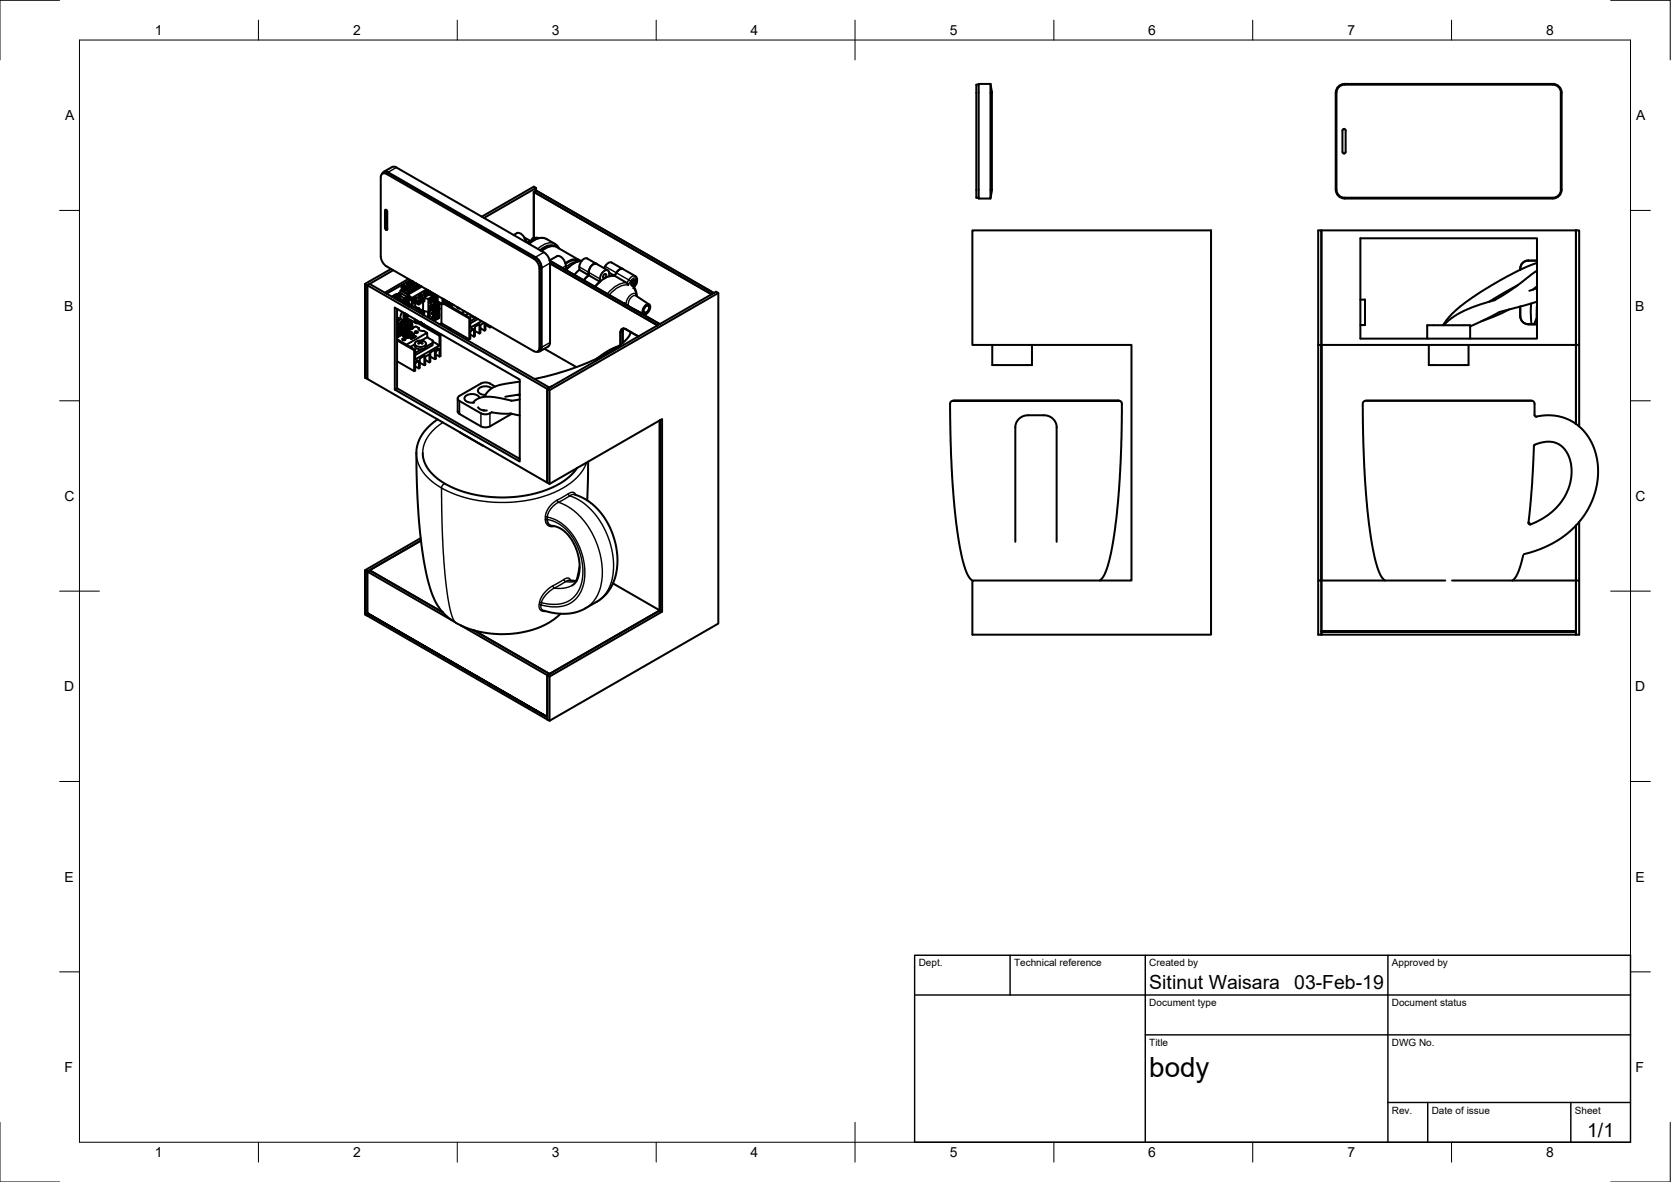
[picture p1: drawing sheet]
<svg xmlns="http://www.w3.org/2000/svg" width="420mm" height="297mm" viewBox="0 0 420 297" stroke-linecap="round" stroke-linejoin="round" font-family="sans-serif">
<defs><g id="words">
<text font-size="7" x="289" y="270.6">body</text>
<g font-size="4.9">
<text x="289" y="248.5">Sitinut Waisara</text>
<text x="325.4" y="248.5">03-Feb-19</text>
<text x="399.1" y="285.7">1/1</text>
</g>
<g font-size="3.5">
<text x="39" y="8.8">1</text>
<text x="88.8" y="8.8">2</text>
<text x="138.8" y="8.8">3</text>
<text x="188.7" y="8.8">4</text>
<text x="238.8" y="8.8">5</text>
<text x="288.7" y="8.8">6</text>
<text x="338.8" y="8.8">7</text>
<text x="388.8" y="8.8">8</text>
<text x="16.4" y="30.2">A</text>
<text x="411.4" y="30.2">A</text>
<text x="16.2" y="78">B</text>
<text x="411.2" y="78">B</text>
<text x="16.2" y="125.9">C</text>
<text x="411.2" y="125.9">C</text>
<text x="16.2" y="173.7">D</text>
<text x="411.2" y="173.7">D</text>
<text x="16.2" y="221.6">E</text>
<text x="411.2" y="221.6">E</text>
<text x="16.2" y="269.4">F</text>
<text x="411.2" y="269.4">F</text>
<text x="39" y="290.8">1</text>
<text x="88.8" y="290.8">2</text>
<text x="138.8" y="290.8">3</text>
<text x="188.7" y="290.8">4</text>
<text x="238.8" y="290.8">5</text>
<text x="288.7" y="290.8">6</text>
<text x="338.8" y="290.8">7</text>
<text x="388.8" y="290.8">8</text>
</g>
<g font-size="2.5">
<text x="231" y="242.9">Dept.</text>
<text x="255" y="242.9">Technical reference</text>
<text x="289" y="242.9">Created by</text>
<text x="350" y="242.9">Approved by</text>
<text x="289" y="252.8">Document type</text>
<text x="350" y="252.8">Document status</text>
<text x="289" y="262.9">Title</text>
<text x="350" y="262.9">DWG No.</text>
<text x="350" y="279.9">Rev.</text>
<text x="360" y="279.9">Date of issue</text>
<text x="396" y="279.9">Sheet</text>
</g>
</g></defs>
<!-- layer: Visible -->
<g fill="none" stroke="#000" stroke-width=".51">
<path d="M246.1 21.3h-.6v28.4h.6M246.1 21.1h2.9v28.8h-2.9zM249 21.1l.4 2v24.8l-.4 2M335.9 23.3v24.4a2.19 2.19 0 0 0 2.2 2.2M335.9 23.3a2.19 2.19 0 0 1 2.2-2.2h52.4a2.19 2.19 0 0 1 2.2 2.2M336 23.3l.1 24.4a2 2 0 0 0 2 2h52.4a2 2 0 0 0 2-2M336.1 23.3a2 2 0 0 1 2-2h52.4a2 2 0 0 1 2 2M337.5 38.2l.1-5.4 .4-.4 .3 .4v5.4M338.3 38.2l-.3 .4-.4-.4M392.5 23.3v24.4M392.7 23.3v24.4a2.19 2.19 0 0 1-2.2 2.2M96.6 43.4l-.4 .2"/>
<path d="M96.6 43.3h.4l.6 .1 37 21.4 1 1 .5 1.4M96.9 52.7l.3 .2 .2 .3v4.4l-.2 .2-.4-.5zM97.2 52.9l.1 4.2 .1 .3M97.6 43.3l37.1 21.3 1.1 1.2 .4 1.5M97.6 43.3a.95 .95 0 0 0-1.5 .3M99.7 42.1l37 21.3M99.7 42.1l-.9-.2-2.3 1.3M129.9 58.6l-.8 .5M129.9 58.6a2.2 2.2 0 0 1 2.3 2.2M131.8 59.6l1.5 .9M134.2 59.8v-11.6l44.7 25.8M134.2 48.2l.6-.3 44.7 25.7"/>
<path d="M134.8 47.9v-.7l-.6-.3-13.1 7.5M134.8 47.2l-13.1 7.6M135.5 59.8l-.8-.1-.8 .2M244.5 57.9h60v101.6h-60v-13.6h40v-59.2h-40zM338.1 49.9h52.4M342.1 59.9h44.4v25.2h-44.4zM396.3 57.9h.8v28.8h-.8zM396.3 57.9v48.6M396.3 57.9h-64v88M91.8 71.3l.6 .4v23.5l-.6-.3zM92.4 71.7l45.2 26v23.6l-45.2-26.1zM95.7 64.5l.1-20a.86 .86 0 0 1 .4-.9 .86 .86 0 0 1 1 .1l37 21.3 .7 .7 .5 .9 .2 .9v19.9a.86 .86 0 0 1-.4 .9 .86 .86 0 0 1-1-.1l-37-21.3"/>
<path d="M95.8 64.5l.4 1.4 1 1M98.3 67.6l-6.5 3.7M98.5 74.6l.3-.3 .8 .5 .1-.1M98.9 67.9l-6.5 3.8 .5-.4 45.3 26.1-.6 .3M99 74.2l.1 .2M99.1 74.3v.2M99.1 74.3l.4-.4 .9 .5v.5M99.1 74.3l.6 .4 .5-.4M99.5 74.8l-.3 .2M99.7 73.9l.8 .5v.5v-.6l1.2 .7v.6M99.7 73.9h.2M99.7 73.9v.1"/>
<path d="M99.8 74l.2-.1 .5 .3M99.8 77.6v20M99.9 74.9l.2-.2 1.6 .9-.2 .2M100.1 79.9v1.1l-.3 .2M100.1 75.3l-.2 .1M100.1 80v.2h.3M100.1 80v.1h.3M100.1 73.8h.1M100.2 73.8l-.2 .1 .6-.3 .5 .3M100.3 73.6v.1M100.5 74.3l.6-.4 1.2 .7v.1M100.5 75.4v.3"/>
<path d="M100.6 73.6h-.3l.2 .1M100.7 73.7v-.7l1.9 1M101.1 71.9l.1 .3-.1-.2-.1 .3zM101.1 72l-.1 .3M101.1 73.9l-.6 .3M101.1 71.9l.1 .3M101.3 71.9h.1M101.3 71.8v.1M101.3 73.2l.9-.5 .9 .5M101.4 71.8h.1M101.4 71.8l-.1 .2M101.4 72h-.1"/>
<path d="M101.4 71.8l-.1 .4 .2-.3-.2 .1M101.4 72.8v.3M101.5 71.9l-.2 .3M101.5 75.5h.2M101.6 71.8l-.1 .1M101.6 72.5l.2 .1 .4-.2 1.4 .8-1.1 .6-1.5-.8 .4-.2-.1-.1-.6 .3M101.6 71.8v.1M101.6 76h.1M101.6 75.5v.1M101.6 71.7v.2M101.6 71.7v.1M101.6 79.6h.2l.1 .2-.3 .1z"/>
<path d="M101.7 78.7h.1M101.7 79l.1-.1-.1 .4 .1-.3zM101.7 76v.4M101.7 79.2v.1M101.7 79.8l-.1 .1M101.7 75.9h.1M101.7 71.7l-.1 .2M101.7 79h.1M101.7 79l-.1 .1M101.7 75.9l-.2 .1-1.6-.9v-.2l1.6 .9v.2M101.7 75.6v.3M101.7 75.5l.2 .2"/>
<path d="M101.7 79.7v.1M101.7 79.6v.1M101.7 79.6v.1zM101.7 75.8l.2 .2-.1-.2M101.7 75.5l.2 .1v.4M101.7 75.5v.1M101.7 76h.1M101.8 79.1h.1M101.8 79.1h-.1M101.8 79h.1M101.8 79.7h.1M101.8 79.7h-.1"/>
<path d="M101.8 72.6v.3M101.8 79.3h-.1M101.8 78.9h.1M101.8 79.5v.1M101.8 79v.1M101.8 79.2v.1M101.8 79.6h.1M101.8 79.7v.1M101.8 79.8h.1M101.9 79.1l-.1 .1M101.9 79.8h.1M101.9 79.4l.1 .3 .1-.4-.1 .4z"/>
<path d="M101.9 79.4l.1 .3M101.9 78.8v.2h.2l-.2 .2 .2-.3M101.9 79.1h.1M101.9 76.2v.3M102 79h-.1M102 78.9h.1M102 78.9l-.1 .1M102 79h.1M102 79.1l-.1 .1M102 78.9v.1M102 79.1h.1M102.1 78.9h.1"/>
<path d="M102.1 78.9v.1M102.1 73.6h.1M102.1 79l-.1 .1M102.1 79.3l-.1 .4M102.2 79.3l.2-.1-.2 .4zM102.2 75.3l-.3-.2v.6l.3 .1 .2-.1v-.3l.2-.1v.3l-.1-.1M102.2 72.4v.3M102.2 76.3v.4M102.2 76.1l.2 .4 .4-.5v.5l-.4 .3 .4-.2M102.2 79.3h.1M102.2 76.1h.1M102.2 75.8v.3"/>
<path d="M102.2 75.8l.4 .3M102.3 79.9l2.4 1.3 .9-.3M102.3 75.7l.5 .3M102.3 74.6l-.6 .4M102.4 79.2l-.2 .4M102.4 74.5l.2-.1 .9 .6-.1 .1zM102.4 76.2l-.2 .1-.5-.3v.4M102.4 74.5v.3M102.4 71.4h.1M102.4 71.5h.1M102.4 71.3l.1-.1-.1 .3zM102.4 71.2l.2-.1v.4h-.2z"/>
<path d="M102.4 71.2h.1M102.5 75.5h-.1M102.5 73.5v.1M102.5 74.8l-.2-.1-.6 .3v.5M102.5 73.5l-.4 .1M102.5 73.5h.1M102.5 73.6v.2M102.5 73.6l-.3 .1M102.5 76.3l-.1 .1M102.5 76l-.2 .2M102.5 75.5h.1M102.5 76.3l.1 .1"/>
<path d="M102.5 76.3h.1M102.5 71.2l-.1 .3M102.5 73.6h.1M102.6 71.1v.4M102.6 73.7l-.1 .1M102.6 75.4h-.1M102.6 76.2h-.1M102.6 71.5h-.2M102.6 71.1l.2 .2v-.3v.3l-.1-.2-.1 .3zM102.6 73.3h.8M102.6 73.3l-.6 .3M102.7 71.1l-.1 .3"/>
<path d="M102.7 71.1l.1 .2M102.7 79.3l-.5 .7-.9 .5-1.5-.7M102.7 70.1l-5.9 3.5M102.7 72.4l.9-.5 .9 .5M102.8 73.3l-.7-.3-.5 .3M102.8 71v.3M102.8 71.3h.1M102.8 75.1l.6 .3h.1v1.1M102.8 74.9l-.6 .4v.8M102.8 74.9v.5l-.2 .2M102.8 72v.3M102.8 74.9l-.2-.2-.7 .4-.2-.1"/>
<path d="M102.9 70.9l.2 .1-.2 .3 .2-.3-.2 .1zM102.9 70.9v.1M102.9 71.2h.1M103 71l-.1 .1M103 70.9l-.1 .2M103 70.9h.1M103 71.7l.2 .1 .4-.2 1.4 .8-1.1 .6-1.5-.8 .4-.2-.1-.1-1.1 .6v.5M103 73.2h.1M103.1 70.9l-.2 .3M103.1 71h.1M103.2 70.4l-6 3.4M103.2 71.8v.3"/>
<path d="M103.2 77l-.3 .1 .8-.1 2.5 1.5 .2 .6M103.3 76.5l-.7 .4M103.3 76.5l.5 .3v.3M103.4 75.1v.3M103.4 76.9l.2 .1M103.4 76.9h-.7M103.5 72.8h.1M103.6 71.6v.3M103.6 72.9l.3-.1zM103.7 70.7l.1 .1M103.9 72.7v.1M103.9 72.7l-.4 .1"/>
<path d="M103.9 72.7h.1M103.9 72.8h.1M103.9 72.9v.1M103.9 72.8v.1M104.1 72.4h-.1M104.1 75.4h-.3M104.1 75.4v.2l.2-.1M104.1 74.9l.4-.3a.71 .71 0 0 1 .1 .9 .71 .71 0 0 1-.8 .3v-.5zM104.1 75.4l-.3 .1M104.1 74.9l.2 .2M104.1 75.2l.2 .1M104.2 72.4l-.7-.2-.5 .3"/>
<path d="M104.2 74.8l.1 .3M104.3 74.8l-.5 .5M104.3 71.1v.4M104.3 75.3l-.1 .2h-.1M104.4 71.1v.3M104.4 74.7l.2 .1-.3 .3M104.5 72.4l.3 .1M104.5 72.4l-1 .4M104.5 72.4h.1M104.5 74.9v.1M104.5 75.1l-.4 .1v.2M104.6 75.1l-.4 .5-.4 .2"/>
<path d="M104.6 75.1l-.3 .2M104.6 71.2v.1M104.7 71.3l-.6 .3M104.8 76.2l-.4-.2v1l2 1.2 1.3 .2M104.8 75.8v.4l.1-.1M104.8 75.8v.3l.2 .1M104.9 71.4l-.5 .3M104.9 72h.1M105 75.7v.7l.3 .1M105.1 77.4v.1M105.3 71.9v.2zM105.3 72h-.4"/>
<path d="M105.3 72h.1M105.3 72h-.3M105.3 72l-.3 .1M105.4 72.1l-.1 .1M105.4 71.7l-.5 .3M105.5 74.1v.3l-.3 .1M105.5 74.7h.2M105.5 74.6h-.3M105.5 74.1l.4-.3a.71 .71 0 0 1 .1 .9 .71 .71 0 0 1-.8 .3v-.5zM105.5 74.6v.2l.2-.1M105.5 74.6l-.3 .1M105.6 74.4v.2"/>
<path d="M105.6 75.3l.2 .4-.3 .1v.3l.3-.1v.2l-.5 .3v-.8M105.6 76h.1M105.6 75.9l.2 .1M105.6 75.8v.1M105.7 74v.2l-.1-.1M105.7 74l-.2 .1M105.8 77.8l-.4 .2M105.8 75.4l-.5 .3-.2-.1M105.8 75.7l.4 .3M105.8 71.9l-.5 .3-1.4-.8 .4-.3h-.2l-1.1 .6v.5M105.9 73.8l.1 .2-.3 .2M105.9 74.1v.1"/>
<path d="M105.9 75.1l.3 .1v.2M106 74.3l-.4 .1 .1 .3M106 77.9l-.4 .2M106 74.2l-.3 .6-.5 .1M106 74.2l-.3 .3M106 75.4l.5-.1v.3M106 75.3l-.3 .1M106 75.4l.1 .3M106 72l-3.4 2 .9 1M106 75.4l-.2 .1 .4 .2 .3-.1-.2-.1M106.2 75.2l.5-.3v.8l-.5 .3v-.3M106.2 78.3v.2"/>
<path d="M106.3 78.1l-.4 .2M106.3 75.6h.1M106.3 75.4v.1M106.4 75.9v2.9M106.4 79.1h.1M106.5 79.1h.1M106.5 74.8l1.2 .3M106.6 78.2h.1M106.7 78.2v1.1M106.7 74.7h.1M106.9 73.3l.2-.1v.2l.2-.2v.2M106.9 73.3v.3l-.3 .1"/>
<path d="M106.9 73.9h.2M106.9 73.8h-.3M106.9 74.6l-.3 .2M106.9 73.2l.4-.2a.71 .71 0 0 1 .2 .9 .71 .71 0 0 1-.8 .3l-.1-.5zM107 73.3l.1 .2M107 73.6l.1 .1M107.1 73.9h-.5M107.1 73.7v.2M107.3 72.7l-3.8 2.2M107.3 73l.1 .2M107.4 73.4l-.3 .3M107.4 73.4l-.4 .2v.2"/>
<path d="M107.4 73.4l-.3 .6-.5 .1M107.6 72.9l.1 .1M107.6 78.4v1.4M107.7 75.1l1-.6v-.2h.4v3.3h-.1v-.2l-1.3 1zM107.8 73.1v1l-4.3 2.4-.7 .1M107.8 73.7l.2-.1 1 .6M107.8 74l.9 .5M107.8 73.3l.6 .3M107.8 73.8l.9 .5M108 75.6h.2M108 77.2l.2 .1M108.1 73.2v.2"/>
<path d="M108.1 78.2v1.9M108.2 75.1l-.2 .6M108.2 76.8l-.2 .5h.2M108.2 73.3v.2M108.2 75.1l.5-.2a.71 .71 0 0 1 .1 .8 .71 .71 0 0 1-.8 .3v-.5zM108.2 76.7l.5-.2a.71 .71 0 0 1 .1 .9 .71 .71 0 0 1-.8 .3v-.5zM108.2 75.6l-.2 .1M108.2 75.6v.4h-.2M108.2 77.3v.3h-.2M108.3 76.7l.1 .2M108.3 75.8l.1 .1M108.3 75l.1 .3"/>
<path d="M108.3 75.4l.1 .1M108.3 77.5h.1M108.3 77.1l.1 .1M108.3 75.8l-.1 .1M108.3 77.5l-.1 .1M108.4 73.6l.7 .7M108.4 75v.3M108.4 76.6v.3M108.4 73.6v-.1l1.4 .8v1.3l-.7-.4M108.4 75.3l.2-.1-.2 .7M108.4 76.9l.2-.1-.2 .3M108.4 77.1v.4"/>
<path d="M108.5 75.3l-.2 .5M108.5 76.9l-.2 .6M108.5 75.3l.1 .1M108.5 77h.1M108.6 74.9l.1 .4-.3 .6M108.6 76.5l.1 .4-.3 .6M108.6 77.8l.5 .1v-.3v.5l-.2-.1M108.6 78.5v.5l.3 .1M108.6 79.7v.4l.3 .2M108.7 73.8h-.1M108.7 73.6v.3M108.8 77.5l.2 .1"/>
<path d="M108.9 78.5h-.2l.4 .1-.2 .1M108.9 78.4l-.3 .1 .3 .2v.4M108.9 78.3v.3M108.9 79.5v.2M108.9 79.8h.2l-.4-.1 .2-.1-.3 .1 .3 .1v.5M108.9 77.6v.4M108.9 73.8l-.1 .2M109.1 78.6l-.2 .5M109.1 79.8l-.2 .5M109.1 74.9l.5 .2M109.1 75.4l1 .5M109.2 74.7l.3 .1"/>
<path d="M109.2 75.8h.1M109.4 77.5v.7l-.3-.1M109.4 76.3v.8l-.2-.1M109.4 78.6v.7M109.4 79.8v.7M109.4 74.7h.1M109.4 74.1l.2 .3M109.4 74.7l.2 .4M109.4 74v.7M109.4 74h.1M109.5 74.1l.2 .3M109.6 74.1l.1 .3"/>
<path d="M109.6 75.1l.2 .2M109.6 74.4h.1M109.6 75.6l-.5 .3M109.6 78.7h.2l-.2 .4zM109.6 79.8h.2l-.2 .4zM109.6 77.5h.2l-.2 .4zM109.6 76.4h.2l-.2 .4zM109.6 80h.1M109.6 78.8v.1M109.6 77.7h.1M109.6 76.5v.1M109.7 79.8v.1"/>
<path d="M109.7 80v.1zM109.7 78.8v.2zM109.7 78.7v.1M109.7 77.7v.1zM109.7 77.5v.1M109.7 76.5v.2zM109.7 76.4v.1M109.7 76.8h.1M109.7 74.4h.1M109.7 74.4h-.1M109.8 79.9l-.1 .2M109.8 78.7l-.1 .3"/>
<path d="M109.8 77.6l-.1 .2M109.8 76.5l-.1 .2M109.8 74.4h-.2M109.8 74.4h-.1M109.8 75.7l-.7 .4M109.8 79.8l-.2 .4M109.8 78.7l-.2 .4M109.8 77.5l-.2 .4M109.8 76.4l-.2 .4M109.8 74.3v.1M109.8 74.4h.1M109.9 78.5v.4l.1-.4 .1 .3v-.4v.4l-.1-.3-.1 .4z"/>
<path d="M109.9 79.7v.3l.1-.4 .1 .3v-.4v.5l-.1-.3-.1 .4zM109.9 77.4v.4l.1-.5 .1 .3v-.4v.5l-.1-.3-.1 .4zM109.9 76.2v.4l.1-.4 .1 .3v-.4v.4l-.1-.3-.1 .5zM109.9 76.2v.4M109.9 77.4v.4M109.9 78.5v.4M109.9 79.7v.3M109.9 78.9h.1M109.9 77.8h.1M109.9 76.6h.1M110 79.7l-.1 .4M110 78.5l-.1 .4"/>
<path d="M110 77.4l-.1 .4M110 76.2l-.1 .5M110 79.7h.1M110 78.5h.1M110 77.4h.1M110 76.2h.1M110 78.5l.1 .3M110 77.3l.1 .3M110 76.2l.1 .3M110.1 74.3v1.6l1.2 .4M110.1 77.8l.3 .2-1 .6-.5-.3 .3-.1M110.1 79.6v.4l-.1-.4"/>
<path d="M110.1 78.9l.3 .3-1 .6-.5-.3 .3-.2M110.1 78.4v.4M110.1 76.6l-1 .6M110.1 77.2v.5M110.1 76.1v.4M110.1 77.6v.1M110.1 75.9l-.7 .4-.3-.1M110.2 77.8l-1.1 .7v.8l-.2-.2M110.2 78.9l-1.1 .7v.8l-.2-.2M110.2 76.7l.2 .2-1 .6-.3-.1M110.3 76.8h.1M110.3 77.9h.1"/>
<path d="M110.3 79v.1M110.3 79.3l.1 .6v-.7v.7l-1 .6-.3-.1M110.3 76.9l.1 .7v-.7v.7l-1 .6M110.3 76l.1 .5v-.5v.5l-1 .6M110.4 78l-.1 .8v-.7M110.4 78v.7l-1 .6h-.3M111 76.2v5M111.1 76.3l.3 .2M111.3 75v1.3h.1v.2l1-.8 .2 1M111.5 75.2l.1 .5 .5-.1M111.5 75.6h.2M111.6 75.2l.1 .1"/>
<path d="M111.7 76.1l6.6 3.8-.3 .1-6.4-3.7M111.8 75.3l-.1 .3M111.9 75.4h.1M111.9 75.4l-.2 .1M111.9 75.4v.1M112.1 75.9l.1 .5M112.1 76.2h.1M112.1 76.1v.2M112.2 75.8l.2 .7M112.5 76.2l.1 .1M112.6 76.3l.4 .6M112.8 75.9l.1 .2z"/>
<path d="M112.9 76l.2 1M113.1 76.1l.1 .8M113.2 76.9l.1 .1M113.3 76.2l.2 .7M113.4 76.5l.2 .3M113.7 76.4l.2 .2M113.8 76.5l.1 .1M114 76.6l-.8 .4M115 77.3l.6 .2M116.8 78.2l-.7 .4M117.8 78.8l-.8 .4M118.2 79a1.17 1.17 0 0 0 1.4 .8"/>
<path d="M118.3 79.9v2.4l2.8-1.6M119.7 79.9l-1.4 .8M132 60.1l.3 .2-.2 .1M132.1 60.3l.1 .1M132.4 60.7l-.1 .1M132.4 60.8l.3 .1M133 61.2l1-.7a3.2 3.2 0 0 1 3.4-.4l2.6 1.5 .6 .8M133.9 60.2v-.2l.2 .1-1.4 .8M136.1 67.3v19.9M136.2 67.3v20M136.2 63.1l.6-.5a3.1 3.1 0 0 1 3.2-.5l5.7 3.3M136.8 63.4l1.1 1.2 .4 1.5v20l-.3 .8-2.3 1.4"/>
<path d="M138.2 65.5l27.7 16M138.3 66.2l27 15.6M138.8 61.8l-1.4 .2-1.5 .9 1.9-1M140 64.4a2.27 2.27 0 0 1 2.3 2.4v1l1.9-1.6 1.3-.6h.8M140 64.4l-1.8 1M145.6 65.6h.1M145.6 65.6a3.1 3.1 0 0 0-3.4 .7M145.7 67.8l-1.3 1.3M146 65.6a2.98 2.98 0 0 0-3.8 .5M147.7 65l5.1 3M147.7 65a1.98 1.98 0 0 0-2 2.1v.7l2.3 1.4v-.8M148 69.1l-1.2 1.3"/>
<path d="M148 68.4v.8l2.8 1.6M150 66.3a1.98 1.98 0 0 0-2 2.1M150.8 70.1v.7M151.8 69.1l.4-.3 .3 .3-.3 .6-.4 .2-.2-.3zM151.9 67.4l.2-.5a1.52 1.52 0 0 1 1.7-.9l6.1 3.5 .3 .7-.1 .7M153.2 68.5l1.3 .8M153.2 69.4v-.7a.72 .72 0 0 0-.3-.8 .72 .72 0 0 0-.9 .1l-.9 1.1-.2 1M153.2 69.4l1.4-.1a6.2 6.2 0 0 0-5 2.8l1.3-1.3M154.5 69.3l3.3 1.9 .2 .5M156.6 67.6a1.38 1.38 0 0 0-1.6 1l-.5 .7M156.8 76.2h.3v.2M157.1 76.2l-.2 .1"/>
<path d="M159 70.6l.6-.3 .5 .4-.1 .7-.6 .5h-.3l-.4-.4zM159.4 72.2l.5 1 .2 1.3M159.4 77.7l2.5 1.2M159.5 71.3v.1M159.5 77.8h.1M159.6 71.4l-.1 .1M159.7 71.8l-.5 .6M159.7 71l.1 .1M159.7 71l.2 .1M159.7 71l-.3 .3M159.8 71l-.2 .4M159.9 71.1l-.1 .3-.3 .1"/>
<path d="M160 74.3l3.2 2.2M162.2 76.8a.71 .71 0 0 1 1.2-.1 1.71 1.71 0 0 1-1.6 2.2 1.57 1.57 0 0 1 .4-2.1zM162.3 77.1l.7-.2a1.11 1.11 0 0 1-1 1.6 .96 .96 0 0 1 .3-1.4zM180.6 73.6l-42.4 24.5M342.1 75.3h1.1v6.4h-1.1M379.5 77.8l-2.5 1.2-4.5 1.7M381.5 71.7l-7.1 4.1M382.2 67.5v.3M382.2 77v2.5M382.3 79.5a2 2 0 0 0 2 2M385 76.3l.1 5.2M386.4 79.9l-.7 1.6"/>
<path d="M386.5 65.5h-2.2a2 2 0 0 0-2 2M386.5 66.1l-3.2 1.2-4.5 2.2-7.3 4.4-2.9 2-2.6 2.1-1.7 1.7-1.5 2M386.5 68l-7.7 5.6a17 17 0 0 1-6.8 3l-3.6 1.4-2.1 1.1-2 1.4-1.3 1.2M386.5 72l-1.1 .8M386.5 75.8l-6.2 1.8a25.7 25.7 0 0 0-7.4 3l-3.2 1.4M386.5 72.4l-2 .7M386.5 76.8l-.1 4.7M99.3 97.9l31.4 18.1v-20.6l-31.4-18.1v20.6l.5-.3 30.9 17.7M99.8 84l.1 .6M99.8 83.4l.3 1.1M99.8 85.3l4.6 2.6-.3 .1-4.3-2.5M99.8 90.8l4.3 2.5 .3-.2v-1.8"/>
<path d="M99.8 80.6v.1M99.8 80.7h.1M99.8 84.5l.1 .1M99.8 82.4l.5 1.9M99.9 80.5l-.1 .3 .1-.2M99.9 80.8h.1M99.9 80.5v.1M99.9 80.7l-.1 .1M99.9 80.6h.1M99.9 80.7h.1M99.9 80.5h.1M99.9 81.7l.3 .2"/>
<path d="M100 81.5h.1M100 81.5l.3 .4M100.1 83.4l.6 .8M100.1 81.9l.6 2.3M100.1 81.4h.1M100.2 84l.2 .3M100.2 81.4l.3 .4 .6 2.2M100.3 80.3l-.2 .1M100.3 81.9l.5 2.1M100.3 84.3l.1 .1M100.3 81.4l-.3 .1 .1 .3M100.3 83.1l.1 .1"/>
<path d="M100.4 80.2l-.1 .1M100.4 80.1l-.1 .4-.2 .1M100.4 83h.1M100.4 82.9l.1 .3M100.4 84.3h.1M100.4 80.1h.1M100.5 83.2h.1M100.6 81.2l.3 .2 .4 2.2M100.7 81.1h.1M100.7 81.1l.3 .4M100.8 83l.6 .8M100.8 84l.1 .1"/>
<path d="M100.8 80.9l.4 .5M100.9 83.6l.3 .3M101 81.5l.6 2.2M101 82.7l.2 .1M101 81h-.3l.1 .4M101 82.6h.1M101.1 84h.1M101.1 82.5l.1 .3M101.2 85.3l.3-.2 .4 .2M101.2 85.2l.4-.1 .3 .3-.5 .1zM101.2 82.8h.1M101.2 81.4l.6 2.2"/>
<path d="M101.3 84.4h.3M101.3 84.4l.4 .1zM101.4 83.6v.2M101.4 80.8l.8 2.6M101.4 80.7l.3 .4 .6 2.2M101.5 84.4h.1M101.5 84.5h.1M101.5 84.4l.2 .1M101.5 82.6l.6 .8M101.5 82.6h.1M101.5 84.5h.2zM101.5 80.5l.4 .4"/>
<path d="M101.6 84.5h.1M101.6 84.3l.3 .1zM101.6 83.2l.3 .3M101.7 84.5h-.2M101.7 84.5h.1M101.7 84.3h.1M101.7 84.3l.1 .1M101.7 84.3h-.1M101.7 80.6h-.3l.1 .4M101.7 84.3l.2 .1M101.7 82.3l.2 .1M101.8 83.6h.1"/>
<path d="M101.8 84.2h.1M101.8 84.2l.2 .1M101.8 84.2l.3 .1zM101.8 82.2h.1M101.8 82.1l-.1 .2 .2 .1M101.9 84.1l.2 .2M101.9 81l.5 2.1M102 84.2h.1M102 84.2l.1 .1M102 84.3h.1M102.1 80.4l.8 2.6M102.1 80.3l.3 .4"/>
<path d="M102.2 84h.4M102.2 84h.4zM102.2 84.8h.4zM102.2 82.2h.1M102.2 82.2l.6 .8M102.3 84.8h.1M102.3 80.1l.3 .4M102.3 84.7l.3 .1M102.3 84.7h.1M102.4 84.7l-.2 .1M102.4 82.8l.2 .3M102.4 83.8h.1"/>
<path d="M102.4 83.8l.3 .1M102.4 80.7l.6 2.2M102.4 84.7h.3zM102.4 84v.1M102.4 81.9l.2 .1M102.4 83.1l.1 .1M102.4 80.2h-.2v.4M102.5 84.7h.2M102.5 83.8h.1M102.5 81.7v.1M102.5 84.6h.1M102.5 81.7l.1 .3"/>
<path d="M102.6 82h.1M102.6 84.6h.1M102.6 84.6l-.2 .1M102.6 83.1h.1M102.6 84.8h.1M102.6 80.6l.6 2.2M102.6 83.8h.1M102.7 83.8h.1M102.7 83.9h-.1M102.7 84.7l-.1 .1M102.7 84.5v.1M102.7 84.5l.3 .1z"/>
<path d="M102.7 84.7h.1M102.7 84.5h.1M102.7 83.9h.1M102.8 83h.1M102.8 83.6h.1M102.8 83.6l.4 .1zM102.9 83.6h.1M102.9 84.4h.1M102.9 83.6l.2 .1M102.9 83.6h.3M102.9 84.4l.2 .1M102.9 83.6h-.1"/>
<path d="M102.9 81.8h.1M102.9 81.8l.6 .8M102.9 84.4l.1 .1M103 84.4v.1M103 83.6h.1M103 84.6h.1M103 84.6h-.2M103 84.5h.1M103 84.4h.1M103 84.4l.2 .1M103 80.3l.6 2.3M103 84.4h-.1"/>
<path d="M103.1 82.4l.2 .3M103.1 84.3h.1M103.1 84.3l.2 .1zM103.1 83.4h.1M103.1 83.4l.3 .1M103.1 83.4l.3 .1zM103.1 84.3l.2 .1M103.1 80.4l.6 2.1M103.2 83.5l.1 .1M103.2 84.3h.1M103.2 84.3h-.1M103.2 85h.3"/>
<path d="M103.3 85h.3zM103.3 83.6h.1M103.3 85l.2 .1M103.3 84.1h.1M103.3 84.2h.3M103.3 84.1l.3 .1zM103.3 84.2l.2 .1M103.3 84.1l.2 .2zM103.3 84.9l.3 .1M103.4 84.9h.1M103.4 84.2h.1M103.4 80.6l.5 1.8"/>
<path d="M103.4 84.9h.3M103.4 84.9h.4zM103.5 84.9h.1M103.5 84.1h.1M103.5 84.1h.3M103.5 84l.3 .1zM103.5 84.9h.2M103.5 84.9h.2zM103.5 80.6v.3M103.5 82.4v.2M103.5 84.3h.1M103.6 84.2h.1"/>
<path d="M103.7 84.9h.1M103.6 84.9h.1M103.7 84.8h.1M103.7 84.7h.1M103.7 83.9l.3 .1M103.7 83.9l.3 .1zM103.7 84.7l.3 .1M103.7 84.8h.3M103.8 84.1h.1M103.8 84.8h.1zM103.9 84.6h.2M103.9 84.6h.1"/>
<path d="M103.9 84.7v.1M103.9 83.9h.1M103.9 84h.1M103.9 84.8h.1M104 84.7h.1M104 84.8h.1M104.1 84.5h.3M104.1 84.6l-.1 .1M104.1 84.5h.3zM104.1 84.7h.1M104.1 84.6h-.2l.3 .1M104.1 84.6l.1 .1"/>
<path d="M104.1 88v5.3M104.2 84.7h.1M104.2 84.7h-.2M104.3 83.5l.4-.2 .4 .2M104.3 83.4l.5-.1 .2 .3-.4 .1zM104.3 86.4a1.41 1.41 0 0 0 .7 1.3 1.41 1.41 0 0 0 1.5-.1l.6-.4v-.8M104.3 86.5l-1.1 .7M104.4 84.6h.1M104.4 84.5h.1M104.4 86.1a1.79 1.79 0 0 1 2.7 .2 1.57 1.57 0 0 1-1.4 .9 1.57 1.57 0 0 1-1.4-.9zM104.6 91.1l-.2 .2M104.7 90.9v.1"/>
<path d="M104.7 91l-.1 .1M104.7 90.7l.4 .2M105 90.8v-.3l-.3 .4M105 90.8h.3v1.8M105.1 81.2l5.4 3.2M105.3 82.4l-.8-.4-4.7 2.7M105.3 82.4a.85 .85 0 0 0 1.2 .7l.9 .5-5.2 3M105.3 82.4v.4M105.3 85.8v.1M105.3 85.7l.4 .2 .4-.2M105.3 85.7l-.1 .1 .4 .2M105.3 81.1l5.5 3.1-.3 .2"/>
<path d="M105.5 81v.2M105.6 86v.2M105.6 86l-.4 .3M105.7 86.1l.4 .3 .2-.1M105.7 81v.3l.2-.2-.2 .1M105.7 81h.1M105.7 85.9v.2M105.7 81.1h.1M105.7 86.1l-.5 .2M105.8 86v.2M105.9 86l.3 .3M106 81.1v.1"/>
<path d="M106 87.8l-1.6 .9M106 81.2h.1M106.1 81.2l-.3 .2M106.1 85.8l-.1 .1M106.1 85.7l.2 .1-.5 .2M106.2 81.3l-.3 .1M106.4 81.5v.2M106.5 81.4l-.3 .2M106.5 81.5v.3v-.3M106.7 81.5v.4M106.7 91.8v-2.4l-1.1 .7v2.3l-.3 .2-.9-.5M107.4 84.8l1.4 .8v1.1l-4.4 2.5"/>
<path d="M107.4 83.6l.1 1.1-1.6 .9M107.6 82.1v.3M108 91.1v-2.1l-1.1 .6v2.1l-.2 .1-1.1-.6M108.1 82.4v.3M108.6 82.6l-.3 .2M108.8 85.8l1.7 1-6.1 3.5v-2.4M108.8 86.2l-1.7 1M109.3 90.3v-2.4l-1.1 .7v2.3l-.2 .2-1.1-.6M109.6 88.2v1.9l-.3 .2-1.1-.7M109.7 80.1h.1M109.9 88l-.3 .2M109.9 80.1h.1"/>
<path d="M109.9 87.7l.6 .1v1.8M110.2 87.7v.1M110.2 87.7h-.3v.3M110.2 87.8l.1 .1M110.5 84.4v2.4M110.8 84.2v5.3l-.3 .1-.9-.5M110.8 83.9l-.3 .2M111 81.2l7 4.1 .3-.2v-1.8M111 81.2l-.4 .3M113.2 82.5l-.4 .3M118 80v5.3M118.6 82.7l.3 .2"/>
<path d="M118.9 82.7v.2M118.9 82.7l-.2-.1-.4 .7M118.9 82.8l.1 .1M119 82.9l.2-.1v1.8M119.4 83.2l1.2 .6v-2.3l-1.2 .6v2.4l-.2 .1-.9-.5M120.2 80.2l-1.9 1.1M121.8 81.1l-1 .5v2.1l-.2 .1M121.8 81.1v2M122.1 81.3v1.6l-.3 .2-1-.6M122.1 81.6l1.1 .7v-.4M123.4 82.1l-.2 .2M123.6 97.6a2.44 2.44 0 0 0-3.4 .5 1.62 1.62 0 0 0 1.9 1.2"/>
<path d="M124.5 97.1a3.1 3.1 0 0 0-3.6-.7l-5.3 3.1a.7 .7 0 0 0-.5 .6 .7 .7 0 0 0 .4 .7l5.4 3.1 .9 .2 1-.1a3 3 0 0 1 2.2-.2l3.4 .1M129.9 99.3h.8M130.7 99.1l-3.7 .6M130.7 95.9l-4.4 .7-1.9 .5-1.3 .8-1.1 1.4M136.1 87.2l-.3 .8-.6 .4a.92 .92 0 0 0 1-1.1M136.9 87.6l8 4.7M137.6 97.7v23.6l.6 .3 28.3-16.3v48.4M138.8 97.1l-.7 .3M155.5 87l-2.2 1-3.3 2.1M156 83.6v3M156.6 83.3v2.9M156.8 82.6l-.2 .7"/>
<path d="M157.4 82.8l2.9 1.6M157.4 82.8a.86 .86 0 0 0-1-.1 .86 .86 0 0 0-.4 .9M158.5 83.4l-.1 .6-.4 .8-1.6 1.5-2.1 1.5-3.5 2-3.4 1.5-4.3 1.6-4.4 1.3-4.3 1M160.3 84.4l.2 .1M249.5 86.7v5h10v-5M331.4 86.7v59.2h.9v13.6h-.9v-13.6M358.9 85.1v-3.4h10.8v3.4M359.3 86.7v5h10v-5M384.3 81.5h2.2M396.3 86.7h-64v-28.8h-.9v28.8h.9v59.2M397.1 86.7v20.5M106.3 113.8l.3 1.9 .9 2 1.7 1.9 1.8 1.4 2.3 1.3 3.4 1.3 3.7 .9 2.7 .4 3.8 .1 3.4-.2 3.4-.6 2.6-.7 2.7-1 2.8-1.6 1.8-1.5 1.5-1.8"/>
<path d="M110 105.4l-2.2 1.8-1.6 1.9-1.1 2.1-.4 2.4 .1 7.8 .4 7.6 1 9.2 1.5 8.2 1.1 3.2 1.2 2.5 1.9 2.4 3.1 2.2 3.7 1.6 4.9 .9 5.2 .1 2.2-.3 3-.8 3.9-1.7 1.4-.9 1.6-1.4M115.1 100.1v3.3l.2 .5 5.6 3.3M115.6 108.6l.2 .2M115.8 108.8l5.7 3.2M120.2 102.3a2.05 2.05 0 0 0 2.2 .9M120.6 100a2.35 2.35 0 0 0-3.8-.2 1.26 1.26 0 0 0 1.5 1.4h.9M120.9 107.1l1.4 .3 .9-.3M121.5 103.1h.1M121.6 103.1l.3 .1M128.3 103.9l2.4 .5M128.7 104l-5.5 3.2M128.7 100.7l-4.1-.8-2.5-.2-1.9 .5-1.3 1"/>
<path d="M130.7 100.4l-2.2 .3M147.9 116l-.2 9.8M239.7 100.7h41.6h-41.7l-.5 .3-.2 .4v2l.3 11.7 .5 8.8 .8 8.1 .9 5.6 1 4.5 1.1 2.7 1 1.1M281.3 100.7l.5 .2 .3 .4v4.6l-.5 12.8-.8 10.3-.8 6.6-1.1 5.4-1.1 3.1-.5 1-.8 .8M343.5 100.7h41.6M385.8 111.8l1.7-.6 1.9-.2 1.7 .3 1.3 .6 1.4 1.5 .8 1.7 .5 1.9v2.2a15.1 15.1 0 0 1-10.3 12.6M385.9 111.7l-.2 .4-.6 11-.8 8.2a.39 .39 0 0 0 .6 .5M386.2 104.7l3.5-.3 3.3 .5 2.8 1.3 2.3 1.9 1.7 2.4 1.2 2.7 .8 3.7-.1 3.4-.6 3.3-1.2 3.3-1.8 2.9-2.2 2.6-3 2.6-2.8 1.7-3.4 1.5-3.5 1.1M386.3 104.7l-.5-.3v-3.1l-.1-.3-.5-.3h-41.9l-.5 .3-.2 .4 .1 5.1 .3 11.2 .6 7.6 .7 6.7 .8 5.6 1.1 4.5 1 2.5 1 1.3M105.8 135.2l-14 8.1 .6 .3v11.1l-.6-.3v-11.1M105.9 135.9l-13.5 7.7 .5-.3 18.5 10.6M137.6 130.5l.1 .8 .4 .6 2.5 .7 1.1 .7 1 1 1.2 1.6 1.1 2.3 .6 2.4 .1 3.1-.7 2.2-1.1 1.2"/>
<path d="M138.2 121.6v-23.5l-.6-.4 42.4-24.4 .6 .3v83.1l-42.4 24.4-.6-.3v-11.1l.6-.3M144.4 124.3l2.8 1.2 2.3 1.7 2 2.3 1.7 2.8 1.4 3.5 .5 2.8 .1 3.1-.4 2.9-1 2.6-1.8 2.6-1.6 1.2-3.9 2.3-2.1 .7-2.2 .2-2.8-.1-2.7-.7M255.3 136.2v-29l.3-1.1 .7-.9 1-.6 1-.2h4.3l1.1 .2 1.2 .8 .7 1.3 .1 29.5M383 139.5l-1.4 4.5-.6 1.2-.7 .7M396.3 132.1v27.4M397.1 131.2v14.7M113.6 155.9l-21.2-12.3v10.5l45.2 26.1v.6l-45.2-26.1v-.6l45.2 26.1v-10.5l-21.7-12.5M119.1 158.4l19.1 11M145.7 142.5l-.6 2.8a.69 .69 0 0 1-1 .6l-.9-.1M154.1 146.6l11.8 6.8-27.7 16M332.3 145.9v12.8h64h-64v.8h64M332.3 145.9h31.1"/>
<path d="M365.1 145.9h32v13.6h-.8M138.2 170l28.3-16.3-.6-.3v-47.8v47.8l-28.3 16.3 .6 .3v11.1"/>
<circle cx="102.6" cy="83.9" r=".11"/>
</g>
<g fill="#000">
<circle cx="101" cy="72.3" r=".25"/>
<circle cx="101.3" cy="71.9" r=".25"/>
<circle cx="101.3" cy="72" r=".25"/>
<circle cx="101.3" cy="71.8" r=".25"/>
<circle cx="101.4" cy="71.8" r=".25"/>
<circle cx="101.4" cy="72" r=".25"/>
<circle cx="101.4" cy="72.1" r=".25"/>
<circle cx="101.5" cy="71.8" r=".25"/>
<circle cx="101.6" cy="71.9" r=".25"/>
<circle cx="101.6" cy="71.8" r=".25"/>
<circle cx="101.7" cy="79.3" r=".25"/>
<circle cx="101.7" cy="78.7" r=".25"/>
<circle cx="101.7" cy="71.8" r=".25"/>
<circle cx="102" cy="79" r=".25"/>
<circle cx="102.3" cy="75.7" r=".25"/>
<circle cx="102.4" cy="71.3" r=".25"/>
<circle cx="102.4" cy="71.4" r=".25"/>
<circle cx="102.5" cy="71.5" r=".25"/>
<circle cx="102.5" cy="71.2" r=".25"/>
<circle cx="102.7" cy="71.1" r=".25"/>
<circle cx="102.7" cy="71.4" r=".25"/>
<circle cx="102.9" cy="71.1" r=".25"/>
<circle cx="102.9" cy="71" r=".25"/>
<circle cx="102.9" cy="71.3" r=".25"/>
<circle cx="103" cy="70.9" r=".25"/>
<circle cx="103" cy="71.1" r=".25"/>
<circle cx="103" cy="71.2" r=".25"/>
<circle cx="103.1" cy="71.1" r=".25"/>
<circle cx="103.1" cy="70.9" r=".25"/>
<circle cx="105.1" cy="77.5" r=".25"/>
<circle cx="105.2" cy="77.5" r=".25"/>
<circle cx="105.8" cy="75.7" r=".25"/>
<circle cx="106.1" cy="78.4" r=".25"/>
<circle cx="108.9" cy="78.4" r=".25"/>
<circle cx="108.9" cy="79.6" r=".25"/>
<circle cx="109.6" cy="78.8" r=".25"/>
<circle cx="109.6" cy="80" r=".25"/>
<circle cx="109.6" cy="77.7" r=".25"/>
<circle cx="109.6" cy="76.5" r=".25"/>
<circle cx="109.7" cy="80" r=".25"/>
<circle cx="109.7" cy="79.1" r=".25"/>
<circle cx="109.7" cy="79" r=".25"/>
<circle cx="109.7" cy="77.7" r=".25"/>
<circle cx="109.7" cy="78.8" r=".25"/>
<circle cx="109.7" cy="77.9" r=".25"/>
<circle cx="109.7" cy="77.8" r=".25"/>
<circle cx="109.7" cy="76.5" r=".25"/>
<circle cx="109.7" cy="76.7" r=".25"/>
<circle cx="109.8" cy="77.6" r=".25"/>
<circle cx="109.8" cy="76.5" r=".25"/>
<circle cx="109.8" cy="79.9" r=".25"/>
<circle cx="109.8" cy="78.7" r=".25"/>
<circle cx="109.8" cy="76.4" r=".25"/>
<circle cx="109.9" cy="78.9" r=".25"/>
<circle cx="109.9" cy="76.6" r=".25"/>
<circle cx="110.1" cy="78.8" r=".25"/>
<circle cx="110.1" cy="79.9" r=".25"/>
<circle cx="110.1" cy="77.6" r=".25"/>
<circle cx="110.1" cy="76.5" r=".25"/>
<circle cx="110.3" cy="79.1" r=".25"/>
<circle cx="110.4" cy="76.5" r=".25"/>
<circle cx="110.4" cy="77.6" r=".25"/>
<circle cx="113.6" cy="76.8" r=".25"/>
<circle cx="113.9" cy="76.7" r=".25"/>
<circle cx="99.9" cy="80.5" r=".25"/>
<circle cx="99.9" cy="80.6" r=".25"/>
<circle cx="99.9" cy="80.8" r=".25"/>
<circle cx="99.9" cy="80.7" r=".25"/>
<circle cx="100" cy="84.6" r=".25"/>
<circle cx="100.5" cy="84.4" r=".25"/>
<circle cx="100.7" cy="84.2" r=".25"/>
<circle cx="101.2" cy="84" r=".25"/>
<circle cx="101.3" cy="84.4" r=".25"/>
<circle cx="101.4" cy="84.4" r=".25"/>
<circle cx="101.4" cy="83.8" r=".25"/>
<circle cx="101.5" cy="84.5" r=".25"/>
<circle cx="101.6" cy="84.3" r=".25"/>
<circle cx="101.6" cy="84.5" r=".25"/>
<circle cx="101.7" cy="84.3" r=".25"/>
<circle cx="101.8" cy="84.2" r=".25"/>
<circle cx="101.8" cy="84.4" r=".25"/>
<circle cx="101.9" cy="84.4" r=".25"/>
<circle cx="101.9" cy="83.5" r=".25"/>
<circle cx="101.9" cy="84.1" r=".25"/>
<circle cx="102" cy="84.2" r=".25"/>
<circle cx="102" cy="84.3" r=".25"/>
<circle cx="102.1" cy="84.3" r=".25"/>
<circle cx="102.1" cy="83.4" r=".25"/>
<circle cx="102.2" cy="84.8" r=".25"/>
<circle cx="102.2" cy="84" r=".25"/>
<circle cx="102.3" cy="84.8" r=".25"/>
<circle cx="102.3" cy="83.9" r=".25"/>
<circle cx="102.4" cy="84.7" r=".25"/>
<circle cx="102.4" cy="83.9" r=".25"/>
<circle cx="102.4" cy="83.8" r=".25"/>
<circle cx="102.5" cy="84.8" r=".25"/>
<circle cx="102.5" cy="84.6" r=".25"/>
<circle cx="102.5" cy="84" r=".25"/>
<circle cx="102.5" cy="83.8" r=".25"/>
<circle cx="102.5" cy="84.7" r=".25"/>
<circle cx="102.6" cy="84.8" r=".25"/>
<circle cx="102.6" cy="84" r=".25"/>
<circle cx="102.6" cy="84.6" r=".25"/>
<circle cx="102.6" cy="83.8" r=".25"/>
<circle cx="102.6" cy="84.7" r=".25"/>
<circle cx="102.7" cy="83.9" r=".25"/>
<circle cx="102.7" cy="84.5" r=".25"/>
<circle cx="102.7" cy="84.6" r=".25"/>
<circle cx="102.8" cy="84.5" r=".25"/>
<circle cx="102.8" cy="84.6" r=".25"/>
<circle cx="102.9" cy="83.6" r=".25"/>
<circle cx="102.9" cy="84.4" r=".25"/>
<circle cx="102.9" cy="83.5" r=".25"/>
<circle cx="102.9" cy="84.6" r=".25"/>
<circle cx="103" cy="84.3" r=".25"/>
<circle cx="103" cy="83.5" r=".25"/>
<circle cx="103" cy="83.6" r=".25"/>
<circle cx="103" cy="84.6" r=".25"/>
<circle cx="103" cy="84.5" r=".25"/>
<circle cx="103" cy="84.4" r=".25"/>
<circle cx="103.1" cy="83.7" r=".25"/>
<circle cx="103.1" cy="83.6" r=".25"/>
<circle cx="103.1" cy="84.5" r=".25"/>
<circle cx="103.1" cy="84.3" r=".25"/>
<circle cx="103.1" cy="83.4" r=".25"/>
<circle cx="103.2" cy="84.5" r=".25"/>
<circle cx="103.2" cy="83.5" r=".25"/>
<circle cx="103.2" cy="83.6" r=".25"/>
<circle cx="103.2" cy="84.2" r=".25"/>
<circle cx="103.3" cy="85" r=".25"/>
<circle cx="103.3" cy="84.3" r=".25"/>
<circle cx="103.3" cy="84.4" r=".25"/>
<circle cx="103.3" cy="84.1" r=".25"/>
<circle cx="103.3" cy="82.7" r=".25"/>
<circle cx="103.3" cy="84.2" r=".25"/>
<circle cx="103.3" cy="83.5" r=".25"/>
<circle cx="103.3" cy="84.9" r=".25"/>
<circle cx="103.4" cy="84.1" r=".25"/>
<circle cx="103.4" cy="84.9" r=".25"/>
<circle cx="103.4" cy="84.2" r=".25"/>
<circle cx="103.4" cy="83.5" r=".25"/>
<circle cx="103.5" cy="85.1" r=".25"/>
<circle cx="103.5" cy="84" r=".25"/>
<circle cx="103.5" cy="84.9" r=".25"/>
<circle cx="103.5" cy="84.3" r=".25"/>
<circle cx="103.5" cy="85" r=".25"/>
<circle cx="103.5" cy="82.6" r=".25"/>
<circle cx="103.5" cy="84.8" r=".25"/>
<circle cx="103.6" cy="84.2" r=".25"/>
<circle cx="103.6" cy="84.9" r=".25"/>
<circle cx="103.6" cy="84.8" r=".25"/>
<circle cx="103.6" cy="84" r=".25"/>
<circle cx="103.7" cy="84.7" r=".25"/>
<circle cx="103.7" cy="84.9" r=".25"/>
<circle cx="103.7" cy="84.8" r=".25"/>
<circle cx="103.7" cy="83.9" r=".25"/>
<circle cx="103.7" cy="84.1" r=".25"/>
<circle cx="103.8" cy="84.9" r=".25"/>
<circle cx="103.8" cy="83.9" r=".25"/>
<circle cx="103.8" cy="84.8" r=".25"/>
<circle cx="103.8" cy="84.1" r=".25"/>
<circle cx="103.9" cy="84.6" r=".25"/>
<circle cx="103.9" cy="84" r=".25"/>
<circle cx="103.9" cy="84.8" r=".25"/>
<circle cx="103.9" cy="83.9" r=".25"/>
<circle cx="103.9" cy="84.7" r=".25"/>
<circle cx="104" cy="84" r=".25"/>
<circle cx="104" cy="84.8" r=".25"/>
<circle cx="104" cy="84.5" r=".25"/>
<circle cx="104.1" cy="84.5" r=".25"/>
<circle cx="104.1" cy="84.6" r=".25"/>
<circle cx="104.2" cy="84.7" r=".25"/>
<circle cx="104.3" cy="80.5" r=".25"/>
<circle cx="104.3" cy="80.8" r=".25"/>
<circle cx="104.4" cy="84.5" r=".25"/>
<circle cx="105.7" cy="81.1" r=".25"/>
<circle cx="105.7" cy="81.3" r=".25"/>
<circle cx="105.7" cy="81.2" r=".25"/>
<circle cx="109.7" cy="80.2" r=".25"/>
<circle cx="109.9" cy="80" r=".25"/>
<circle cx="384.3" cy="131.3" r=".25"/>
</g>
<!-- layer: Visible Narrow -->
<g fill="none" stroke="#000" stroke-width=".36">
<path d="M97.1 52.7l-.3 .2M97.2 57.1l-.4 .2M97.4 57.6l-.3 .2M97.6 43.5l-.4 .2M99.7 42.1l-2.1 1.2M100.1 80v.1M101.1 78.3l-.5 1.3 .4 .8M101.2 78.4l-.4 .7v.7a.61 .61 0 0 0 .6 .6M101.4 78.5v1.9M101.9 75.9l-.2 .1M102.1 73.6h.1M102.2 73.6v.1"/>
<path d="M102.6 73.3l-.5 .3M102.7 79.3l-.7 .9-.6 .2M103 73.2l-.5 .4M103.3 73.3l-.7 .4M103.4 76.9l.1 .1M103.5 77l-.6 .1M103.5 77h.2M103.6 76.9l-.8 .1M104.1 72.5l-.6 .3M104.5 72.4l-.6 .4M104.7 72.5l-.8 .4M104.9 72h.1"/>
<path d="M105 72h.1M105.4 71.7l-.5 .3M105.4 78.5h.7l.3 .6M105.6 71.8l-.3 .1M105.7 71.9l-.3 .2M106.1 78.4l-.8 .1M109.4 74.1v.6M109.4 74.1h.1M109.5 74.1h.1M109.6 74.4v.7M109.8 74.4v.9M112.5 76.3h.1"/>
<path d="M113.5 76.7l-.3 .2M113.8 76.6l-.2 .1M113.9 76.7l-.3 .1M132.2 60.2v.2M134.6 64.8l-.4 .2M136.1 67.3l-.5 .2M136.7 63.4l-2.1 1.2M137.5 60.1a3.8 3.8 0 0 0-4.4 1.2M138.3 66.1l-2.1 1.2M139.6 61.3a3.8 3.8 0 0 0-4.4 1.2M140.1 62.1a2.77 2.77 0 0 0-3.6 .2l-.8 .5M142.3 66.8l-.9 .5"/>
<path d="M145.3 65.7l-1.5 .4-1.5 1M145.7 67.1l5.1 3M146.2 65.6l-1 .2-1.2 .6-1.6 1.5M152.1 66.9l6 3.4M158.1 70.3l-.4 .8a6.2 6.2 0 0 0-5 2.7M158.1 70.3l.5 .3 .2-.3a.67 .67 0 0 1 .9-.5 .67 .67 0 0 1 .4 .9M158.6 70.6l-.6 1a5.5 5.5 0 0 0-4.8 2.5M159.3 72.4l.6 1.4M159.4 71.4h.1M159.5 71l.4-.2 .1 .2-.1 .5-.4 .2-.2-.2zM159.5 77.7h.1M159.5 71.5l.1 .1"/>
<path d="M159.6 71.8l-.4 .6M159.6 71.4l.1 .1M159.6 71.3l.2 .1M159.7 70.3a.92 .92 0 0 0-.8 1.4M159.7 71.1l.2 .1M159.7 71h.1M159.8 69.4a1.38 1.38 0 0 0-1.7 .9M159.9 70.4a.92 .92 0 0 0-.8 1.4M159.9 73.9l.2 .5M159.9 73.8l.1 .5a2 2 0 0 0-1.9 2.6M159.9 73.8a2.2 2.2 0 0 0-2.5 2.3v.5M99.9 84.6h-.1"/>
<path d="M100 84.6l-.2 .1M100.1 83.4v.1M100.2 81.4l-.2 .1M100.3 80.3v.3M100.3 84.3l-.2 .1M100.5 81.8l-.2 .1M100.6 84.2l-.2 .1M100.7 84.2l-.2 .2M100.8 83v.1M100.9 81l-.2 .1M101 83.9l-.2 .1M101.2 81.4l-.2 .1"/>
<path d="M101.3 83.7l-.2 .2M101.4 83.8l-.2 .2M101.6 80.6l-.2 .1M101.7 83.5l-.2 .1M101.9 81l-.2 .1M102 83.3l-.2 .2M102.1 83.4l-.2 .1M102.2 82.2h.1M102.3 80.2l-.2 .1M102.4 83.1l-.2 .1M102.5 84.6h.1M102.6 80.6l-.2 .1"/>
<path d="M102.7 82.9l-.2 .2M102.8 83l-.2 .1M102.9 81.8h.1M103.1 82.7l-.2 .1M103.4 82.5l-.2 .1M103.5 82.6l-.2 .1M103.8 82.3l-.2 .1M104.2 80.1v.7l.3 .4M104.3 80.2l.1 .7 .5 .3M104.8 90.7l.2 .1M104.9 90.6l.1 .1M104.9 80.5v.7"/>
<path d="M105.3 90.7v.1M105.6 80.9l-.7 .3M109.9 87.7l.3 .1M110 87.6l.2 .1M110.4 87.8h.1M118.6 82.7l.3 .2M118.7 82.6l.2 .1M119.1 82.8h.1M136.1 87.2l-.5 .2M138.3 86.1l-2.1 1.2M156.6 83.3l-.6 .3M104.7 113.9l.5 2.5 .8 1.8 1.1 1.4 1.8 1.6 2.1 1.4 .4-.8 .6-.2"/>
<path d="M111.4 106.2l-2.2 1.7-1.6 1.8-1.1 2.3-.2 1.8M115.5 100.8v3.2M115.8 108.7v.1M120.9 103.9v3.3M121.2 111.8v.1M121.5 103.1h.1M123.2 103.9v3.3M128.6 104h.1M147.5 116.3l-.1 .1a14.7 14.7 0 0 1-8.9 7.7l-2.9 1-3.4 .7-4.3 .4h-3.2l-3.6-.3-3.8-.8-3.2-1-3.1-1.5 .2 11.6 .8 11.5 1.2 7.4 .7 2.3 .8 1.2M137.1 129.9h.5v.6M137.1 130.5h.5M137.6 130.5l1.9 .6 1.8 1.1 1.5 1.3 1.4 1.8 1.1 2.2 .7 2.2 .5 2.3 .1 2.3-.4 2.2-.6 1.7-.9 1.4-1.2 1.1-1.8 .9-1.5 .3-2.2-.1-1.9-.3"/>
<path d="M140.4 126.2l-1.6 1.3-1 1.7a.57 .57 0 0 0-.1 .7 .57 .57 0 0 0 .7 .2l1.8 .8 1.9 1.3 1.3 1.4 1.5 2.1 1 2.2 .7 2.2 .4 2.5v2.4l-.3 2-.7 1.9-1.1 1.5-1.3 1.1-1.5 .7-2 .3h-1.5l-2.6-.5M140.4 126.2l2 .8 1.4 .9 1.5 1.3 1.6 1.7 1.1 1.6 1.5 2.7 1.4 3.9 .5 4.1v2.4l-.4 1.8-.8 2.2-.7 1.2-1.1 1.2-1.2 .9M140.4 126.2l-.3-.5-1.1 .7-.8 .9-.8 1.5-.3 1.7a1.71 1.71 0 0 0 2.4 1.8M142.9 124.1l.4 .5M142.9 124.1l1.1-.4 .4 .2 .4 .5M142.9 124.1l-2.8 1.6M143.3 124.6l1.8 .8 1.4 .8 2.7 2.5 2.3 3.3 1.6 3.6 1 3.7 .2 3.7-.6 3.4-1.3 2.7a6.8 6.8 0 0 1-2.4 2.1M143.3 124.6l-2.9 1.6M144.4 124.3h-.4l-.7 .3M135.6 151.9l.5 .1M135.7 151.4h.4M136 152l.1 .9 .6 .5"/>
<path d="M141.8 145.6a1.31 1.31 0 0 0 1.6 .6l1.5-.1M143.2 145.8l-.8 .2-3 1.8-.4-.6M143.4 145.9l-.2-.5-.8-.1-3.8 2.2-1 .7-.8 .8-.8 1.4-.3 .9-.1 1.2a1.29 1.29 0 0 0 1.7 1.1M143.9 147.1l-1.6 .6-1.4 .2a3.2 3.2 0 0 0-3.3 1.2l-1.2 1.6-.4 1.3"/>
</g>
<g fill="#000">
<circle cx="103.6" cy="72.8" r=".18"/>
<circle cx="101.5" cy="82.6" r=".18"/>
<circle cx="101.7" cy="84.3" r=".18"/>
<circle cx="103" cy="83.5" r=".18"/>
<circle cx="103" cy="84.5" r=".18"/>
<circle cx="103.4" cy="84.2" r=".18"/>
</g>
<!-- layer: Border -->
<g fill="none" stroke="#000" stroke-width=".25">
<path d="M15 .1h-15v15M20 10.1h390v276.9h-390zM65 5.1v5M115 5.1v5M165 5.1v5M215 5.1v10M265 5.1v5M315 5.1v5M365 5.1v5M405 .1h15v15M15 52.9h5M410 52.9h5"/>
<path d="M15 100.7h5M410 100.7h5M15 148.6h10M405 148.6h10M15 196.4h5M410 196.4h5M15 244.2h5M410 244.2h5M0 282.1v14.9h15M65 287v5M115 287v5M165 287v5"/>
<path d="M215 282.1v9.9M265 287v5M315 287v5M365 287v5M420 282.1v14.9h-15"/>
</g>
<!-- layer: TitleBlock -->
<path d="M230 240.1h180v46.9h-180zM230 250h180M254 240.1v9.9M288 240.1v46.9M349 240.1v46.9M288 260.1h122M349 277.1h61M359 277.1v9.9M395 277.1v9.9" fill="none" stroke="#000" stroke-width=".36"/>
<use href="#words"/>
</svg>
